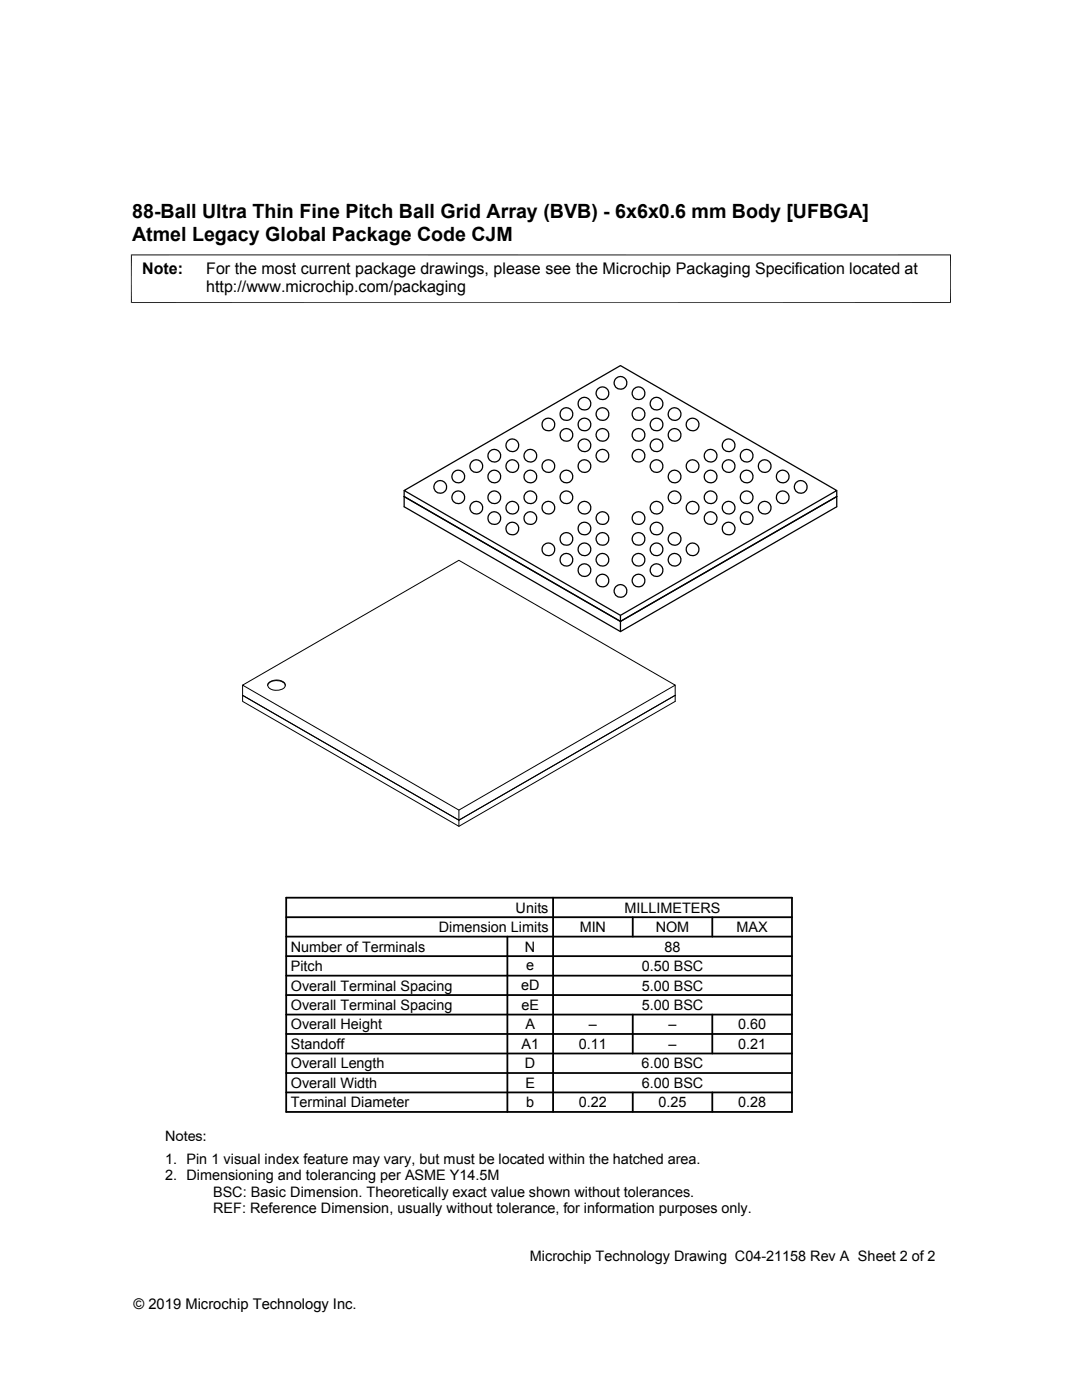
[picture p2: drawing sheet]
<svg xmlns="http://www.w3.org/2000/svg" width="216mm" height="279mm" viewBox="0 0 216 279" stroke-linecap="round" stroke-linejoin="round" font-family="sans-serif">
<defs><g id="words">
<g font-size="3.9">
<text x="26.4" y="43.5">88-Ball Ultra Thin Fine Pitch Ball Grid Array (BVB) - 6x6x0.6 mm Body [UFBGA]</text>
<text x="26.4" y="48">Atmel Legacy Global Package Code CJM</text>
</g>
<g font-size="3.2">
<text x="28.4" y="54.6">Note:</text>
<text x="41.1" y="58.3">http://www.microchip.com/packaging</text>
<text x="41.1" y="54.6">For the most current package drawings, please see the Microchip Packaging Specification located at</text>
</g>
<g font-size="2.9">
<text x="102.9" y="182.1">Units</text>
<text x="124.6" y="182.1">MILLIMETERS</text>
<text x="58" y="189.9">Number of Terminals</text>
<text x="87.6" y="186">Dimension Limits</text>
<text x="104.8" y="189.9">N</text>
<text x="115.7" y="186">MIN</text>
<text x="130.8" y="186">NOM</text>
<text x="132.6" y="189.9">88</text>
<text x="147" y="186">MAX</text>
<text x="58" y="193.8">Pitch</text>
<text x="58" y="197.7">Overall Terminal Spacing</text>
<text x="104" y="197.7">eD</text>
<text x="105" y="193.5">e</text>
<text x="128" y="197.7">5.00 BSC</text>
<text x="128" y="193.8">0.50 BSC</text>
<text x="58" y="201.6">Overall Terminal Spacing</text>
<text x="104" y="201.5">eE</text>
<text x="128" y="201.6">5.00 BSC</text>
<text x="58" y="205.4">Overall Height</text>
<text x="58" y="209.3">Standoff</text>
<text x="104.1" y="209.3">A1</text>
<text x="104.8" y="205.4">A</text>
<text x="115.5" y="209.3">0.11</text>
<text x="117.5" y="205.4">–</text>
<text x="133.4" y="205.4">–</text>
<text x="133.4" y="209.3">–</text>
<text x="147.3" y="205.4">0.60</text>
<text x="147.3" y="209.3">0.21</text>
<text x="58" y="213.2">Overall Length</text>
<text x="104.7" y="213.2">D</text>
<text x="128" y="213.2">6.00 BSC</text>
<text x="58" y="221">Terminal Diameter</text>
<text x="58" y="217.1">Overall Width</text>
<text x="104.8" y="217.1">E</text>
<text x="105" y="221">b</text>
<text x="115.5" y="221">0.22</text>
<text x="128" y="217.1">6.00 BSC</text>
<text x="131.4" y="221">0.25</text>
<text x="147.3" y="221">0.28</text>
<text x="32.9" y="227.6">Notes:</text>
<text x="32.9" y="232.2">1. Pin 1 visual index feature may vary, but must be located within the hatched area.</text>
<text x="32.9" y="235.5">2. Dimensioning and tolerancing per ASME Y14.5M</text>
<text x="42.5" y="238.8">BSC: Basic Dimension. Theoretically exact value shown without tolerances.</text>
<text x="42.5" y="242.2">REF: Reference Dimension, usually without tolerance, for information purposes only.</text>
<text x="105.7" y="251.7">Microchip Technology Drawing C04-21158 Rev A Sheet 2 of 2</text>
<text x="26.6" y="261.3">© 2019 Microchip Technology Inc.</text>
</g>
</g></defs>
<g fill="none" stroke="#000" stroke-width=".25">
<path d="M80.6 97.9l43.2-24.9 43.2 24.9-43.2 24.9zM80.6 99.1l43.2 24.9 43.2-24.9M80.6 97.9v3.2l43.2 24.9 43.2-24.9v-3.2M123.8 122.8v3.2"/>
<circle cx="120.2" cy="78.5" r="1.27"/>
<circle cx="123.8" cy="76.4" r="1.27"/>
<circle cx="127.4" cy="78.5" r="1.27"/>
<circle cx="87.8" cy="97.2" r="1.27"/>
<circle cx="91.4" cy="99.3" r="1.27"/>
<circle cx="91.4" cy="95.1" r="1.27"/>
<circle cx="95" cy="93" r="1.27"/>
<circle cx="98.6" cy="95.1" r="1.27"/>
<circle cx="98.6" cy="99.3" r="1.27"/>
<circle cx="98.6" cy="91" r="1.27"/>
<circle cx="102.2" cy="93" r="1.27"/>
<circle cx="102.2" cy="88.9" r="1.27"/>
<circle cx="105.8" cy="99.3" r="1.27"/>
<circle cx="105.8" cy="95.1" r="1.27"/>
<circle cx="105.8" cy="91" r="1.27"/>
<circle cx="109.4" cy="84.7" r="1.27"/>
<circle cx="109.4" cy="93" r="1.27"/>
<circle cx="113" cy="99.3" r="1.27"/>
<circle cx="113" cy="95.1" r="1.27"/>
<circle cx="113" cy="82.7" r="1.28"/>
<circle cx="113" cy="86.8" r="1.27"/>
<circle cx="116.6" cy="84.7" r="1.27"/>
<circle cx="116.6" cy="93" r="1.27"/>
<circle cx="116.6" cy="88.9" r="1.27"/>
<circle cx="116.6" cy="80.6" r="1.28"/>
<circle cx="120.2" cy="82.7" r="1.28"/>
<circle cx="120.2" cy="86.8" r="1.27"/>
<circle cx="120.2" cy="91" r="1.27"/>
<circle cx="127.4" cy="91" r="1.27"/>
<circle cx="127.4" cy="86.8" r="1.27"/>
<circle cx="127.4" cy="82.7" r="1.27"/>
<circle cx="131" cy="84.7" r="1.27"/>
<circle cx="131" cy="93" r="1.27"/>
<circle cx="131" cy="88.9" r="1.27"/>
<circle cx="131" cy="80.6" r="1.28"/>
<circle cx="134.6" cy="99.3" r="1.27"/>
<circle cx="134.6" cy="95.1" r="1.27"/>
<circle cx="134.6" cy="86.8" r="1.27"/>
<circle cx="134.6" cy="82.7" r="1.27"/>
<circle cx="138.2" cy="84.7" r="1.27"/>
<circle cx="138.2" cy="93" r="1.27"/>
<circle cx="141.8" cy="95.1" r="1.27"/>
<circle cx="141.8" cy="99.3" r="1.27"/>
<circle cx="141.8" cy="91" r="1.27"/>
<circle cx="145.4" cy="93" r="1.27"/>
<circle cx="145.4" cy="88.9" r="1.27"/>
<circle cx="149" cy="99.3" r="1.27"/>
<circle cx="149" cy="95.1" r="1.27"/>
<circle cx="149" cy="91" r="1.27"/>
<circle cx="152.6" cy="93" r="1.27"/>
<circle cx="156.2" cy="99.3" r="1.27"/>
<circle cx="156.2" cy="95.1" r="1.27"/>
<circle cx="159.8" cy="97.2" r="1.27"/>
<circle cx="95" cy="101.3" r="1.27"/>
<circle cx="98.6" cy="103.4" r="1.28"/>
<circle cx="102.2" cy="101.3" r="1.27"/>
<circle cx="102.2" cy="105.5" r="1.27"/>
<circle cx="105.8" cy="103.4" r="1.28"/>
<circle cx="109.4" cy="101.3" r="1.27"/>
<circle cx="109.4" cy="109.6" r="1.27"/>
<circle cx="113" cy="107.6" r="1.27"/>
<circle cx="113" cy="111.7" r="1.27"/>
<circle cx="116.6" cy="101.3" r="1.27"/>
<circle cx="116.6" cy="105.5" r="1.27"/>
<circle cx="116.6" cy="113.8" r="1.27"/>
<circle cx="116.6" cy="109.6" r="1.27"/>
<circle cx="120.2" cy="107.6" r="1.27"/>
<circle cx="120.2" cy="103.4" r="1.28"/>
<circle cx="120.2" cy="115.9" r="1.27"/>
<circle cx="120.2" cy="111.7" r="1.27"/>
<circle cx="123.8" cy="117.9" r="1.27"/>
<circle cx="127.4" cy="115.9" r="1.27"/>
<circle cx="127.4" cy="111.7" r="1.27"/>
<circle cx="127.4" cy="107.6" r="1.27"/>
<circle cx="127.4" cy="103.4" r="1.28"/>
<circle cx="131" cy="101.3" r="1.27"/>
<circle cx="131" cy="105.5" r="1.27"/>
<circle cx="131" cy="113.8" r="1.27"/>
<circle cx="131" cy="109.6" r="1.27"/>
<circle cx="134.6" cy="107.6" r="1.27"/>
<circle cx="134.6" cy="111.7" r="1.27"/>
<circle cx="138.2" cy="101.3" r="1.27"/>
<circle cx="138.2" cy="109.6" r="1.27"/>
<circle cx="141.8" cy="103.4" r="1.28"/>
<circle cx="145.4" cy="101.3" r="1.27"/>
<circle cx="145.4" cy="105.5" r="1.27"/>
<circle cx="149" cy="103.4" r="1.28"/>
<circle cx="152.6" cy="101.3" r="1.27"/>
</g>
<path d="M26.1 50.9h163.7M26.2 50.8v9.7M189.7 50.8v9.7M26.1 60.4h163.7M48.4 136.7l43.2-24.9 43.1 24.9-43.1 25zM48.4 136.7v2.1l43.2 24.9 43.1-24.9-43.1 24.9-43.2-24.9v1.2l43.2 24.9 43.1-24.9v-3.3M53.7 136.2a2.45 2.45 0 0 1 3.1 .1 .97 .97 0 0 1-.9 1.4 2.09 2.09 0 0 1-2.5-.8v-.4zM56.9 136.8a1.74 1.74 0 0 0-2.2-.9 1.37 1.37 0 0 0-1.3 .9M91.6 161.7v3.2" fill="none" stroke="#000" stroke-width=".2"/>
<g fill="none" stroke="#000" stroke-width=".36">
<path d="M57.1 179.2h100.9v42.7h-100.9zM110.4 179.2v42.7M57.1 194.7h100.9M57.1 190.8h100.9M57.1 186.9h100.9M57.1 183h100.9M57.1 198.6h100.9M101.2 186.9v35M126.3 183v3.9M142.1 183v3.9M57.1 206.4h100.9M57.1 214.1h100.9"/>
<path d="M57.1 210.2h100.9M57.1 218h100.9M57.1 202.5h100.9M126.3 202.5v7.7M126.3 218v3.9M142.1 202.5v7.7M142.1 218v3.9"/>
</g>
<use href="#words"/>
</svg>
